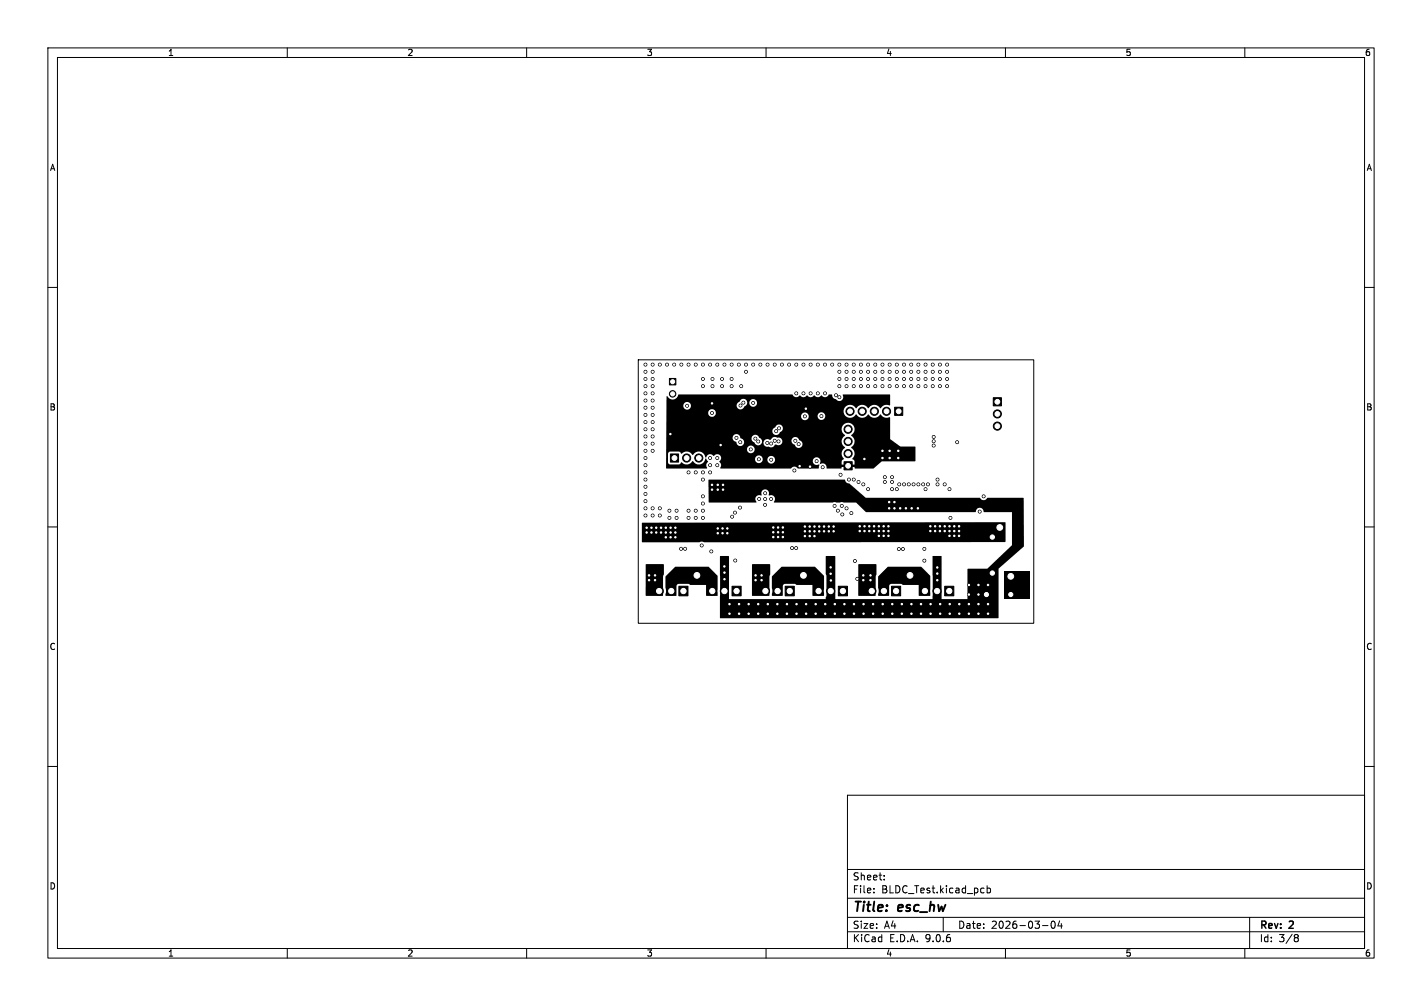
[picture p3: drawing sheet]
<svg xmlns="http://www.w3.org/2000/svg" width="297mm" height="210mm" viewBox="0 0 297 210" stroke-linecap="round" stroke-linejoin="round" font-family="sans-serif">
<defs><g id="words">
<g font-size="2.8">
<text x="178" y="190.9">Title:</text>
<text x="187.7" y="190.9">esc_hw</text>
</g>
<g font-size="2.1">
<text x="178" y="184">Sheet:</text>
<text x="178" y="186.7">File:</text>
<text x="184.1" y="186.7">BLDC_Test.kicad_pcb</text>
<text x="178" y="196.9">KiCad</text>
<text x="178" y="194.1">Size:</text>
<text x="184.7" y="194.1">A4</text>
<text x="185.7" y="196.9">E.D.A.</text>
<text x="193.3" y="196.9">9.0.6</text>
<text x="200" y="194.1">Date:</text>
<text x="207" y="194.1">2026-03-04</text>
<text x="263" y="194.3">Rev:</text>
<text x="263" y="196.9">Id:</text>
<text x="267.1" y="196.9">3/8</text>
<text x="269.4" y="194.3">2</text>
</g>
<g font-size="1.8">
<text x="35" y="11.9">1</text>
<text x="85" y="11.9">2</text>
<text x="135" y="11.9">3</text>
<text x="185" y="11.9">4</text>
<text x="235" y="11.9">5</text>
<text x="285" y="11.9">6</text>
<text x="10.3" y="35.9">A</text>
<text x="285.4" y="35.9">A</text>
<text x="10.3" y="85.9">B</text>
<text x="285.3" y="85.9">B</text>
<text x="10.3" y="135.9">C</text>
<text x="285.3" y="135.9">C</text>
<text x="10.3" y="185.9">D</text>
<text x="285.3" y="185.9">D</text>
<text x="35" y="199.9">1</text>
<text x="85" y="199.9">2</text>
<text x="135" y="199.9">3</text>
<text x="185" y="199.9">4</text>
<text x="235" y="199.9">5</text>
<text x="285" y="199.9">6</text>
</g>
</g></defs>
<g fill="none" stroke="#000" stroke-width=".21">
<path d="M10 10h277v190h-277zM12 12h273v186h-273zM60 10v2M110 10v2M160 10v2M210 10v2M260 10v2M10 60h2M133.3 75.1h82.6v55h-82.6zM285 60h2M10 110h2M285 110h2"/>
<path d="M10 160h2M177 166h108v32h-108zM285 160h2M60 198v2M110 198v2M160 198v2M177 194.5h108M177 191.5h108M177 187.5h108M177 181.5h108M182.5 186.3v.1M182.5 185.5v.1"/>
<path d="M184.7 183.6v.1M184.7 182.8v.1M197 191.5v3M205.4 185.4l.1 .1M205.5 186.3l-.1 .1M206.2 184.9v1.5M206.2 185.5l.4-.1 .3 .3-.2 .6h-.5M210 198v2M217.7 193.2h1.2M219.7 192.4l.2-.1a.8 .8 0 0 1 .5 .7 .8 .8 0 0 1-.5 .8 1 1 0 0 1-.2-1.4zM221.3 192.2l-.3 1.1h.9M221.7 192.8v1"/>
<path d="M260 198v2M261 191.5v6.5M270.6 195.1h.3l.3 .3-.3 .3M270.6 195.7h.3M270.9 195.7l.2 .2 .1 .4-.3 .3h-.3"/>
</g>
<path d="M139.2 82.8l.2-.1a1.29 1.29 0 0 0 1.3 .7 1.29 1.29 0 0 0 1.1-1.1l23.7 .1a.89 .89 0 0 0 1.6 .1 .93 .93 0 0 0 1.5 0 .93 .93 0 0 0 1.5 0 .93 .93 0 0 0 1.5 0 .91 .91 0 0 0 1.6-.2l.6 .1a1.95 1.95 0 0 0 1.6 1.3 .8 .8 0 0 0 .6-1.2l.1-.2h9.7l.1 .2-.1 2.1a1.57 1.57 0 0 0-1.9 .6 1.48 1.48 0 0 0-2.6 0 1.48 1.48 0 0 0-2.5 0 1.39 1.39 0 0 0-2.1-.4 1.39 1.39 0 0 0 0 2.2 1.39 1.39 0 0 0 2.1-.5 1.48 1.48 0 0 0 2.6 0 1.48 1.48 0 0 0 2.5 0l.1 .1a1.49 1.49 0 0 0 1.9 .5v4.6l2.1 1.5h3.2v3.1h-7l-1.8 1.5h-3.8l-.1-.3h-.9v-.5h.9l-.1-.9-.4-.3a1.49 1.49 0 0 0-.2-2.4 1.48 1.48 0 0 0 0-2.5 1.39 1.39 0 0 0 .4-2.1 1.39 1.39 0 0 0-2.2 0 1.39 1.39 0 0 0 .5 2.1 1.48 1.48 0 0 0 0 2.5 1.52 1.52 0 0 0-.3 2.4l-.4 .3v.9h.9v.5h-.9l-.1 .3-3.1-.1a.87 .87 0 0 0-.3-.9 .87 .87 0 0 0-1 0l-.1-.1a.82 .82 0 0 0-.5-1.2 .82 .82 0 0 0-.9 1 .82 .82 0 0 0 1.2 .4l.2 .2-.3 .7h-4.2a.92 .92 0 0 0-1.5 0l-14.8-.1 .2-.7-.4-.7 .4-.5h7.1v.2a.8 .8 0 0 0 .8 .7 .8 .8 0 0 0 .8-.8h1v.2a.8 .8 0 0 0 1.2 .6 .8 .8 0 0 0 0-1.4 .8 .8 0 0 0-1.2 .6l-1-.1a.8 .8 0 0 0-.8-.7 .8 .8 0 0 0-.8 .7h-7.1a.84 .84 0 0 0-.5-1 .84 .84 0 0 0-1.1 .4 .89 .89 0 0 0-.9-.4 .89 .89 0 0 0-.7 .7h-.1a1.41 1.41 0 0 0-1.1-1.2 1.41 1.41 0 0 0-1.5 .7 1.52 1.52 0 0 0-2.4-.3l-.5-.4h-2l-.3 .4v1.8l.4 .5h1.9l.5-.5a1.49 1.49 0 0 0 2.4-.3 1.45 1.45 0 0 0 1.5 .7 1.45 1.45 0 0 0 1.2-1.2l.5 .7a.94 .94 0 0 0-.2 1.4h-8.5l-.1-4.1h16.9a.8 .8 0 0 0 1.1 .9 .8 .8 0 0 0 .3-1.4 .8 .8 0 0 0-1.4 .4v.1h-16.9l.1-2.4h13.8a1.17 1.17 0 0 0 .8 1 .81 .81 0 0 0 .8 .8 .81 .81 0 0 0 .8-.8 .81 .81 0 0 0-.7-.8h2.3l.1 .4 .4 .4a.84 .84 0 0 0 .8 .7 .84 .84 0 0 0 .8-.6h.4v.1a.81 .81 0 0 0 1 .7 .93 .93 0 0 0 1.4-.4h.1a.83 .83 0 0 0 1 0 .83 .83 0 0 0 .4-.9h1.9l.2 .6 .4 .3a.85 .85 0 0 0 .9 .7 .85 .85 0 0 0 .8-.8 .85 .85 0 0 0-.7-.9 .8 .8 0 0 0-.8-.6 .8 .8 0 0 0-.8 .7h-1.9a1.06 1.06 0 0 0-1.2-.6 1.15 1.15 0 0 0-1.2 .5h-.2a.88 .88 0 0 0-1.3 .6h-.4v-.6l-.5-.4a.83 .83 0 0 0-.9-.6 .83 .83 0 0 0-.7 .7l-2.4-.1a.8 .8 0 0 0-.7-.8 .8 .8 0 0 0-.9 .7h-13.8v-1.4h22.1v.2a.87 .87 0 0 0 .8 .7 .87 .87 0 0 0 .9-.6 .82 .82 0 0 0 .2-1.4 .82 .82 0 0 0-1.3 .4l-.4 .3-.2 .4h-22.1v-3.8h8.7v.2a.8 .8 0 0 0 1.3 .5h18.1v.2a.8 .8 0 0 0 .9 .7 .8 .8 0 0 0 .7-.9h1.9v.1a.8 .8 0 0 0 1.2 .6 .8 .8 0 0 0 0-1.3 .8 .8 0 0 0-1.2 .6l-1.9-.1a.8 .8 0 0 0-.9-.6 .8 .8 0 0 0-.7 .7h-18a.8 .8 0 0 0-.2-1.3 .8 .8 0 0 0-1.2 .6h-8.7v-1.5h3.5v.2a.8 .8 0 0 0 .9 .7 .8 .8 0 0 0 .7-.9h9.6v.1a.87 .87 0 0 0 .8 .8 .87 .87 0 0 0 .9-.7l.4-.4 .1-.4h.4a.8 .8 0 0 0 1.1 .9 .8 .8 0 0 0 .3-1.4 .8 .8 0 0 0-1.4 .4v.1h-.4a.83 .83 0 0 0-.8-.7 .83 .83 0 0 0-.9 .6l-.4 .3-.1 .4-9.6-.1a.8 .8 0 0 0-.9-.6 .8 .8 0 0 0-.7 .7h-3.5zM134.9 117.8h3.8v2.1l-.2 .5 .1 3.1-.2 .9-3.5-.1zM139 120.3l2.1-2h6.9l1.9 1.9v4.1l-2.4 .1v-2.3h-3.3l-.5-.2h-2l-.4 .4v2l-2.3 .1zM157.1 117.8h3.8v2.1l-.2 .5 .1 3.1-.2 .9-3.5-.1zM161.2 120.3l2.1-2h6.9l1.9 1.9v4.1l-2.4 .1v-2.3h-3.3l-.4-.2h-2.1l-.4 .4v2l-2.2 .1zM148 100.2h28.5a.88 .88 0 0 0 .9 .7l3.4 3h23.8a.93 .93 0 0 0 1.7 0h7.4l.1 .1 .1 10-5.3 4.7-.1 10.4-58.1-.1v-12.8l.1-.1h1.6l.2 .1v8.9h20.2l.1-.8v-4l-.1-.5v-3.6l.1-.1h1.7l.2 .1v8.9h20.3v-8.9l.1-.1h1.6l.2 .1v8.9h5.4v-6.3l4.1-.1 5.2-4.9v-6.9h-5.9a.93 .93 0 0 0-.5-.8 .93 .93 0 0 0-1 .2l-.3 .6h-22.8l-2.1-2-17.2-.1a.9 .9 0 0 0 .1-1.1 .9 .9 0 0 0-1.1-.3 .86 .86 0 0 0-.8-1.2 .86 .86 0 0 0-.7 1.2 .9 .9 0 0 0-1.2 .3 .9 .9 0 0 0 .1 1.1l-9.9 .1zM179.3 117.8h3.8v2.1l-.2 .5 .1 3.1-.2 .9-3.5-.1zM183.4 120.3l2.1-2h6.9l1.9 1.9v4.1l-2.4 .1v-2.3h-3.3l-.4-.2h-2l-.5 .4v2l-2.2 .1zM209.8 119.2h5.3v5.8h-5.3zM134.1 109.2l75.8-.2 .1 .1v3.9l-.1 .2h-62.8l-.6-.1-.4 .1h-11.9l-.1-.1z" fill="#000"/>
<g fill="#000" stroke="#000" stroke-width=".21">
<path d="M139.8 79h1.4v1.4h-1.4zM140 94.8h1.7v1.7h-1.7zM176.3 96.4h1.7v1.7h-1.7zM186.9 85h1.7v1.7h-1.7zM207.5 83h1.7v1.7h-1.7zM141.8 122.4h1.9v2h-1.9zM152.9 122.4h1.9v2h-1.9zM164 122.4h1.9v2h-1.9zM175.1 122.4h1.9v2h-1.9zM186.2 122.4h1.9v2h-1.9zM197.3 122.4h1.9v2h-1.9z"/>
<circle cx="134.8" cy="77.6" r=".3"/>
<circle cx="134.8" cy="76.1" r=".3"/>
<circle cx="134.8" cy="79.1" r=".3"/>
<circle cx="136.3" cy="77.6" r=".3"/>
<circle cx="136.3" cy="79.1" r=".3"/>
<circle cx="136.3" cy="76.1" r=".3"/>
<circle cx="137.8" cy="76.1" r=".3"/>
<circle cx="139.3" cy="76.1" r=".3"/>
<circle cx="140.8" cy="76.1" r=".3"/>
<circle cx="142.3" cy="76.1" r=".3"/>
<circle cx="143.8" cy="76.1" r=".3"/>
<circle cx="145.3" cy="76.1" r=".3"/>
<circle cx="146.8" cy="76.1" r=".3"/>
<circle cx="146.8" cy="79.1" r=".3"/>
<circle cx="148.3" cy="76.1" r=".3"/>
<circle cx="148.8" cy="79.1" r=".3"/>
<circle cx="149.8" cy="76.1" r=".3"/>
<circle cx="150.8" cy="79.1" r=".3"/>
<circle cx="151.3" cy="76.1" r=".3"/>
<circle cx="152.8" cy="76.1" r=".3"/>
<circle cx="152.8" cy="79.1" r=".3"/>
<circle cx="154.3" cy="76.1" r=".3"/>
<circle cx="155.8" cy="77.6" r=".3"/>
<circle cx="155.8" cy="76.1" r=".3"/>
<circle cx="157.3" cy="76.1" r=".3"/>
<circle cx="158.8" cy="76.1" r=".3"/>
<circle cx="160.3" cy="76.1" r=".3"/>
<circle cx="161.8" cy="76.1" r=".3"/>
<circle cx="163.3" cy="76.1" r=".3"/>
<circle cx="164.8" cy="76.1" r=".3"/>
<circle cx="166.3" cy="76.1" r=".3"/>
<circle cx="167.8" cy="76.1" r=".3"/>
<circle cx="169.3" cy="76.1" r=".3"/>
<circle cx="170.8" cy="76.1" r=".3"/>
<circle cx="172.3" cy="76.1" r=".3"/>
<circle cx="173.8" cy="76.1" r=".3"/>
<circle cx="175.3" cy="77.6" r=".3"/>
<circle cx="175.3" cy="79.1" r=".3"/>
<circle cx="175.3" cy="76.1" r=".3"/>
<circle cx="176.8" cy="77.6" r=".3"/>
<circle cx="176.8" cy="76.1" r=".3"/>
<circle cx="176.8" cy="79.1" r=".3"/>
<circle cx="178.3" cy="77.6" r=".3"/>
<circle cx="178.3" cy="79.1" r=".3"/>
<circle cx="178.3" cy="76.1" r=".3"/>
<circle cx="179.8" cy="77.6" r=".3"/>
<circle cx="179.8" cy="76.1" r=".3"/>
<circle cx="179.8" cy="79.1" r=".3"/>
<circle cx="181.3" cy="77.6" r=".3"/>
<circle cx="181.3" cy="79.1" r=".3"/>
<circle cx="181.3" cy="76.1" r=".3"/>
<circle cx="182.8" cy="77.6" r=".3"/>
<circle cx="182.8" cy="76.1" r=".3"/>
<circle cx="182.8" cy="79.1" r=".3"/>
<circle cx="184.3" cy="77.6" r=".3"/>
<circle cx="184.3" cy="76.1" r=".3"/>
<circle cx="184.3" cy="79.1" r=".3"/>
<circle cx="185.8" cy="77.6" r=".3"/>
<circle cx="185.8" cy="76.1" r=".3"/>
<circle cx="185.8" cy="79.1" r=".3"/>
<circle cx="187.3" cy="77.6" r=".3"/>
<circle cx="187.3" cy="76.1" r=".3"/>
<circle cx="187.3" cy="79.1" r=".3"/>
<circle cx="188.8" cy="77.6" r=".3"/>
<circle cx="188.8" cy="76.1" r=".3"/>
<circle cx="188.8" cy="79.1" r=".3"/>
<circle cx="190.3" cy="77.6" r=".3"/>
<circle cx="190.3" cy="76.1" r=".3"/>
<circle cx="190.3" cy="79.1" r=".3"/>
<circle cx="191.8" cy="77.6" r=".3"/>
<circle cx="191.8" cy="76.1" r=".3"/>
<circle cx="191.8" cy="79.1" r=".3"/>
<circle cx="193.3" cy="77.6" r=".3"/>
<circle cx="193.3" cy="76.1" r=".3"/>
<circle cx="193.3" cy="79.1" r=".3"/>
<circle cx="194.8" cy="77.6" r=".3"/>
<circle cx="194.8" cy="76.1" r=".3"/>
<circle cx="194.8" cy="79.1" r=".3"/>
<circle cx="196.3" cy="77.6" r=".3"/>
<circle cx="196.3" cy="79.1" r=".3"/>
<circle cx="196.3" cy="76.1" r=".3"/>
<circle cx="197.8" cy="77.6" r=".3"/>
<circle cx="197.8" cy="76.1" r=".3"/>
<circle cx="197.8" cy="79.1" r=".3"/>
<circle cx="134.8" cy="83.6" r=".3"/>
<circle cx="134.8" cy="80.6" r=".3"/>
<circle cx="134.8" cy="86.6" r=".3"/>
<circle cx="134.8" cy="94.1" r=".3"/>
<circle cx="134.8" cy="91.1" r=".3"/>
<circle cx="134.8" cy="82.1" r=".3"/>
<circle cx="134.8" cy="97.1" r=".3"/>
<circle cx="134.8" cy="88.1" r=".3"/>
<circle cx="134.8" cy="85.1" r=".3"/>
<circle cx="134.8" cy="92.6" r=".3"/>
<circle cx="134.8" cy="98.6" r=".3"/>
<circle cx="134.8" cy="95.6" r=".3"/>
<circle cx="134.8" cy="89.6" r=".3"/>
<circle cx="136.3" cy="83.6" r=".3"/>
<circle cx="136.3" cy="80.6" r=".3"/>
<circle cx="136.3" cy="86.6" r=".3"/>
<circle cx="136.3" cy="94.1" r=".3"/>
<circle cx="136.3" cy="91.1" r=".3"/>
<circle cx="136.3" cy="88.1" r=".3"/>
<circle cx="136.3" cy="82.1" r=".3"/>
<circle cx="136.3" cy="85.1" r=".3"/>
<circle cx="136.3" cy="92.6" r=".3"/>
<circle cx="136.3" cy="89.6" r=".3"/>
<circle cx="140" cy="90.6" r=".3"/>
<circle cx="140.5" cy="82.2" r=".67"/>
<circle cx="143.4" cy="95.6" r=".85"/>
<circle cx="143.5" cy="84.7" r=".3"/>
<circle cx="143.8" cy="98.6" r=".3"/>
<circle cx="145.3" cy="98.6" r=".3"/>
<circle cx="146" cy="95.6" r=".85"/>
<circle cx="146.8" cy="80.6" r=".3"/>
<circle cx="146.8" cy="98.6" r=".3"/>
<circle cx="148.3" cy="97.1" r=".3"/>
<circle cx="148.3" cy="98.6" r=".3"/>
<circle cx="148.3" cy="95.6" r=".3"/>
<circle cx="148.7" cy="86.2" r=".3"/>
<circle cx="148.7" cy="84.2" r=".3"/>
<circle cx="148.8" cy="80.6" r=".3"/>
<circle cx="149.8" cy="97.1" r=".3"/>
<circle cx="149.8" cy="95.6" r=".3"/>
<circle cx="150.5" cy="92.9" r=".3"/>
<circle cx="150.8" cy="80.6" r=".3"/>
<circle cx="152.8" cy="80.6" r=".3"/>
<circle cx="153.8" cy="91.4" r=".3"/>
<circle cx="154.6" cy="92.3" r=".3"/>
<circle cx="154.7" cy="84.7" r=".3"/>
<circle cx="154.8" cy="80.6" r=".3"/>
<circle cx="155.3" cy="84.1" r=".3"/>
<circle cx="156.8" cy="93.8" r=".3"/>
<circle cx="157.3" cy="84.1" r=".3"/>
<circle cx="157.8" cy="91.6" r=".3"/>
<circle cx="158.4" cy="92.2" r=".3"/>
<circle cx="158.5" cy="95.9" r=".3"/>
<circle cx="160.3" cy="92.5" r=".3"/>
<circle cx="161.1" cy="92.6" r=".3"/>
<circle cx="161.1" cy="96" r=".3"/>
<circle cx="161.8" cy="92" r=".3"/>
<circle cx="162.1" cy="90" r=".3"/>
<circle cx="162.6" cy="92.1" r=".3"/>
<circle cx="162.7" cy="89.4" r=".3"/>
<circle cx="165.9" cy="98.2" r=".3"/>
<circle cx="166.1" cy="92" r=".3"/>
<circle cx="166.3" cy="82.1" r=".3"/>
<circle cx="166.8" cy="92.7" r=".3"/>
<circle cx="167" cy="97.3" r=".3"/>
<circle cx="167.8" cy="82.1" r=".3"/>
<circle cx="168.1" cy="86.9" r=".3"/>
<circle cx="168.3" cy="85.3" r=".3"/>
<circle cx="169.2" cy="97.4" r=".3"/>
<circle cx="169.3" cy="82.1" r=".3"/>
<circle cx="170.6" cy="96.3" r=".3"/>
<circle cx="170.8" cy="82.1" r=".3"/>
<circle cx="171.6" cy="86.9" r=".3"/>
<circle cx="171.8" cy="97.5" r=".3"/>
<circle cx="172.3" cy="82.1" r=".3"/>
<circle cx="174.6" cy="82.5" r=".3"/>
<circle cx="175.3" cy="80.6" r=".3"/>
<circle cx="175.3" cy="82.9" r=".3"/>
<circle cx="175.6" cy="99.1" r=".3"/>
<circle cx="176.8" cy="80.6" r=".3"/>
<circle cx="177.1" cy="94.7" r=".85"/>
<circle cx="177.1" cy="92.2" r=".85"/>
<circle cx="177.1" cy="89.6" r=".85"/>
<circle cx="177.5" cy="85.9" r=".85"/>
<circle cx="178.3" cy="80.6" r=".3"/>
<circle cx="179.8" cy="80.6" r=".3"/>
<circle cx="180.1" cy="85.9" r=".85"/>
<circle cx="180.5" cy="95.8" r=".3"/>
<circle cx="181.3" cy="80.6" r=".3"/>
<circle cx="182.6" cy="85.9" r=".85"/>
<circle cx="182.8" cy="80.6" r=".3"/>
<circle cx="184.3" cy="80.6" r=".3"/>
<circle cx="184.3" cy="94.1" r=".3"/>
<circle cx="184.3" cy="95.6" r=".3"/>
<circle cx="184.8" cy="99.6" r=".3"/>
<circle cx="185.2" cy="85.9" r=".85"/>
<circle cx="185.8" cy="80.6" r=".3"/>
<circle cx="185.8" cy="94.1" r=".3"/>
<circle cx="185.8" cy="95.6" r=".3"/>
<circle cx="186.3" cy="99.6" r=".3"/>
<circle cx="187.3" cy="80.6" r=".3"/>
<circle cx="187.6" cy="94.1" r=".3"/>
<circle cx="187.6" cy="95.6" r=".3"/>
<circle cx="188.8" cy="80.6" r=".3"/>
<circle cx="190.3" cy="80.6" r=".3"/>
<circle cx="191.8" cy="80.6" r=".3"/>
<circle cx="193.3" cy="80.6" r=".3"/>
<circle cx="194.8" cy="80.6" r=".3"/>
<circle cx="195" cy="93" r=".3"/>
<circle cx="195" cy="91.2" r=".3"/>
<circle cx="195" cy="92.1" r=".3"/>
<circle cx="196.3" cy="80.6" r=".3"/>
<circle cx="197.8" cy="80.6" r=".3"/>
<circle cx="199.9" cy="92.3" r=".3"/>
<circle cx="208.3" cy="86.4" r=".85"/>
<circle cx="208.3" cy="89" r=".85"/>
<circle cx="134.8" cy="106.1" r=".3"/>
<circle cx="134.8" cy="103.1" r=".3"/>
<circle cx="134.8" cy="100.1" r=".3"/>
<circle cx="134.8" cy="107.6" r=".3"/>
<circle cx="134.8" cy="101.6" r=".3"/>
<circle cx="134.8" cy="104.6" r=".3"/>
<circle cx="135.1" cy="110.2" r=".25"/>
<circle cx="135.1" cy="111.2" r=".25"/>
<circle cx="136.1" cy="110.2" r=".25"/>
<circle cx="136.1" cy="111.2" r=".25"/>
<circle cx="136.3" cy="106.1" r=".3"/>
<circle cx="136.3" cy="107.6" r=".3"/>
<circle cx="137.1" cy="110.2" r=".25"/>
<circle cx="137.1" cy="111.2" r=".25"/>
<circle cx="137.8" cy="106.1" r=".3"/>
<circle cx="137.8" cy="107.6" r=".3"/>
<circle cx="138.1" cy="110.2" r=".25"/>
<circle cx="138.1" cy="111.2" r=".25"/>
<circle cx="139.1" cy="110.2" r=".25"/>
<circle cx="139.1" cy="111.2" r=".25"/>
<circle cx="139.1" cy="112.2" r=".25"/>
<circle cx="139.8" cy="108.1" r=".3"/>
<circle cx="139.8" cy="106.6" r=".3"/>
<circle cx="140.1" cy="110.2" r=".25"/>
<circle cx="140.1" cy="111.2" r=".25"/>
<circle cx="140.1" cy="112.2" r=".25"/>
<circle cx="141.1" cy="110.2" r=".25"/>
<circle cx="141.1" cy="111.2" r=".25"/>
<circle cx="141.1" cy="112.2" r=".25"/>
<circle cx="141.3" cy="108.1" r=".3"/>
<circle cx="141.3" cy="106.6" r=".3"/>
<circle cx="142.2" cy="114.6" r=".3"/>
<circle cx="143.1" cy="114.6" r=".3"/>
<circle cx="143.8" cy="108.1" r=".3"/>
<circle cx="143.8" cy="106.6" r=".3"/>
<circle cx="145.3" cy="108.1" r=".3"/>
<circle cx="145.3" cy="106.6" r=".3"/>
<circle cx="146.6" cy="113.9" r=".3"/>
<circle cx="146.8" cy="108.1" r=".3"/>
<circle cx="146.8" cy="100.1" r=".3"/>
<circle cx="146.8" cy="105.1" r=".3"/>
<circle cx="146.8" cy="106.6" r=".3"/>
<circle cx="146.8" cy="103.6" r=".3"/>
<circle cx="148.6" cy="115.1" r=".3"/>
<circle cx="148.7" cy="102.2" r=".3"/>
<circle cx="148.7" cy="101.2" r=".3"/>
<circle cx="149.9" cy="111.3" r=".25"/>
<circle cx="149.9" cy="110.3" r=".25"/>
<circle cx="149.9" cy="102.2" r=".3"/>
<circle cx="149.9" cy="101.2" r=".3"/>
<circle cx="150.9" cy="110.3" r=".25"/>
<circle cx="150.9" cy="111.3" r=".25"/>
<circle cx="151" cy="102.2" r=".3"/>
<circle cx="151" cy="101.2" r=".3"/>
<circle cx="151.3" cy="118.2" r=".3"/>
<circle cx="151.3" cy="119.5" r=".3"/>
<circle cx="151.9" cy="110.3" r=".25"/>
<circle cx="151.9" cy="111.3" r=".25"/>
<circle cx="152.9" cy="107.9" r=".3"/>
<circle cx="153.5" cy="107" r=".3"/>
<circle cx="153.6" cy="117" r=".3"/>
<circle cx="154.6" cy="106" r=".3"/>
<circle cx="158.6" cy="104.2" r=".3"/>
<circle cx="159.8" cy="105.4" r=".3"/>
<circle cx="159.8" cy="104.2" r=".3"/>
<circle cx="159.8" cy="103" r=".3"/>
<circle cx="161.1" cy="104.2" r=".3"/>
<circle cx="161.5" cy="110.1" r=".25"/>
<circle cx="161.5" cy="111.1" r=".25"/>
<circle cx="161.5" cy="112.1" r=".25"/>
<circle cx="162.5" cy="110.1" r=".25"/>
<circle cx="162.5" cy="111.1" r=".25"/>
<circle cx="162.5" cy="112.1" r=".25"/>
<circle cx="163.5" cy="110.1" r=".25"/>
<circle cx="163.5" cy="112.1" r=".25"/>
<circle cx="163.5" cy="111.1" r=".25"/>
<circle cx="165.4" cy="114.4" r=".3"/>
<circle cx="166.3" cy="114.4" r=".3"/>
<circle cx="168.1" cy="109.9" r=".25"/>
<circle cx="168.1" cy="110.9" r=".25"/>
<circle cx="168.1" cy="111.9" r=".25"/>
<circle cx="169.1" cy="110.9" r=".25"/>
<circle cx="169.1" cy="109.9" r=".25"/>
<circle cx="169.1" cy="111.9" r=".25"/>
<circle cx="170.1" cy="109.9" r=".25"/>
<circle cx="170.1" cy="110.9" r=".25"/>
<circle cx="170.1" cy="111.9" r=".25"/>
<circle cx="171.1" cy="110.9" r=".25"/>
<circle cx="171.1" cy="109.9" r=".25"/>
<circle cx="172.1" cy="110.9" r=".25"/>
<circle cx="172.1" cy="109.9" r=".25"/>
<circle cx="173.1" cy="109.9" r=".25"/>
<circle cx="173.1" cy="110.9" r=".25"/>
<circle cx="173.5" cy="118.4" r=".3"/>
<circle cx="173.5" cy="119.8" r=".3"/>
<circle cx="174.1" cy="109.9" r=".25"/>
<circle cx="174.1" cy="110.9" r=".25"/>
<circle cx="174.3" cy="105.6" r=".3"/>
<circle cx="175" cy="106.6" r=".3"/>
<circle cx="175.8" cy="105.6" r=".3"/>
<circle cx="175.9" cy="107.4" r=".3"/>
<circle cx="176.8" cy="106.1" r=".3"/>
<circle cx="177.3" cy="100.1" r=".3"/>
<circle cx="177.8" cy="107.1" r=".3"/>
<circle cx="178.3" cy="100.1" r=".3"/>
<circle cx="178.6" cy="117.1" r=".3"/>
<circle cx="179.3" cy="100.6" r=".3"/>
<circle cx="179.6" cy="109.9" r=".25"/>
<circle cx="179.6" cy="110.9" r=".25"/>
<circle cx="180.3" cy="101.1" r=".3"/>
<circle cx="180.6" cy="109.9" r=".25"/>
<circle cx="180.6" cy="110.9" r=".25"/>
<circle cx="181.3" cy="102.1" r=".3"/>
<circle cx="181.6" cy="109.9" r=".25"/>
<circle cx="181.6" cy="110.9" r=".25"/>
<circle cx="182.6" cy="109.9" r=".25"/>
<circle cx="182.6" cy="110.9" r=".25"/>
<circle cx="183.6" cy="111.9" r=".25"/>
<circle cx="183.6" cy="109.9" r=".25"/>
<circle cx="183.6" cy="110.9" r=".25"/>
<circle cx="184.6" cy="111.9" r=".25"/>
<circle cx="184.6" cy="109.9" r=".25"/>
<circle cx="184.6" cy="110.9" r=".25"/>
<circle cx="184.8" cy="100.6" r=".3"/>
<circle cx="185.6" cy="111.9" r=".25"/>
<circle cx="185.6" cy="109.9" r=".25"/>
<circle cx="185.6" cy="110.9" r=".25"/>
<circle cx="185.7" cy="106.1" r=".3"/>
<circle cx="185.7" cy="104.8" r=".3"/>
<circle cx="186.3" cy="102.1" r=".3"/>
<circle cx="186.3" cy="100.6" r=".3"/>
<circle cx="186.8" cy="106.1" r=".3"/>
<circle cx="186.8" cy="104.8" r=".3"/>
<circle cx="187.3" cy="102.1" r=".3"/>
<circle cx="187.7" cy="114.6" r=".3"/>
<circle cx="187.8" cy="101.1" r=".3"/>
<circle cx="188" cy="106.1" r=".3"/>
<circle cx="188.6" cy="114.6" r=".3"/>
<circle cx="188.8" cy="101.1" r=".3"/>
<circle cx="189.2" cy="106.1" r=".3"/>
<circle cx="189.8" cy="101.1" r=".3"/>
<circle cx="190.4" cy="106.1" r=".3"/>
<circle cx="190.8" cy="101.1" r=".3"/>
<circle cx="191.7" cy="106.1" r=".3"/>
<circle cx="191.8" cy="101.1" r=".3"/>
<circle cx="192.8" cy="101.1" r=".3"/>
<circle cx="193.1" cy="114.6" r=".3"/>
<circle cx="193.1" cy="117" r=".3"/>
<circle cx="193.3" cy="102.1" r=".3"/>
<circle cx="193.8" cy="101.1" r=".3"/>
<circle cx="194.3" cy="109.9" r=".25"/>
<circle cx="194.3" cy="110.9" r=".25"/>
<circle cx="195.3" cy="109.9" r=".25"/>
<circle cx="195.3" cy="110.9" r=".25"/>
<circle cx="195.8" cy="119.7" r=".3"/>
<circle cx="195.8" cy="118.5" r=".3"/>
<circle cx="195.8" cy="101.1" r=".3"/>
<circle cx="195.8" cy="100.1" r=".3"/>
<circle cx="196.3" cy="109.9" r=".25"/>
<circle cx="196.3" cy="110.9" r=".25"/>
<circle cx="197.3" cy="109.9" r=".25"/>
<circle cx="197.3" cy="110.9" r=".25"/>
<circle cx="197.3" cy="101.1" r=".3"/>
<circle cx="198.3" cy="111.9" r=".25"/>
<circle cx="198.3" cy="109.9" r=".25"/>
<circle cx="198.3" cy="110.9" r=".25"/>
<circle cx="198.3" cy="102.1" r=".3"/>
<circle cx="198.5" cy="108.1" r=".3"/>
<circle cx="199.3" cy="111.9" r=".25"/>
<circle cx="199.3" cy="109.9" r=".25"/>
<circle cx="199.3" cy="110.9" r=".25"/>
<circle cx="200.3" cy="111.9" r=".25"/>
<circle cx="200.3" cy="109.9" r=".25"/>
<circle cx="200.3" cy="110.9" r=".25"/>
<circle cx="204.6" cy="106.8" r=".3"/>
<circle cx="205.4" cy="103.6" r=".3"/>
<circle cx="207.3" cy="112.1" r=".8"/>
<circle cx="207.3" cy="119.6" r=".8"/>
<circle cx="208.8" cy="110.1" r=".75"/>
<circle cx="135.6" cy="121.1" r=".3"/>
<circle cx="135.6" cy="120.1" r=".3"/>
<circle cx="136.8" cy="121.1" r=".3"/>
<circle cx="136.8" cy="120.1" r=".3"/>
<circle cx="145.6" cy="120.1" r=".75"/>
<circle cx="151.3" cy="120.9" r=".3"/>
<circle cx="152.4" cy="126.1" r=".25"/>
<circle cx="152.4" cy="128.1" r=".25"/>
<circle cx="154.4" cy="126.1" r=".25"/>
<circle cx="154.4" cy="128.1" r=".25"/>
<circle cx="156.4" cy="126.1" r=".25"/>
<circle cx="156.4" cy="128.1" r=".25"/>
<circle cx="157.8" cy="121.1" r=".3"/>
<circle cx="157.8" cy="120.1" r=".3"/>
<circle cx="158.4" cy="126.1" r=".25"/>
<circle cx="158.4" cy="128.1" r=".25"/>
<circle cx="159.1" cy="121.1" r=".3"/>
<circle cx="159.1" cy="120.1" r=".3"/>
<circle cx="160.4" cy="126.1" r=".25"/>
<circle cx="160.4" cy="128.1" r=".25"/>
<circle cx="162.4" cy="126.1" r=".25"/>
<circle cx="162.4" cy="128.1" r=".25"/>
<circle cx="164.4" cy="126.1" r=".25"/>
<circle cx="164.4" cy="128.1" r=".25"/>
<circle cx="166.4" cy="126.1" r=".25"/>
<circle cx="166.4" cy="128.1" r=".25"/>
<circle cx="167.8" cy="120.1" r=".75"/>
<circle cx="168.4" cy="126.1" r=".25"/>
<circle cx="168.4" cy="128.1" r=".25"/>
<circle cx="170.4" cy="126.1" r=".25"/>
<circle cx="170.4" cy="128.1" r=".25"/>
<circle cx="172.4" cy="126.1" r=".25"/>
<circle cx="172.4" cy="128.1" r=".25"/>
<circle cx="173.5" cy="121.2" r=".3"/>
<circle cx="174.4" cy="126.1" r=".25"/>
<circle cx="174.4" cy="128.1" r=".25"/>
<circle cx="176.4" cy="126.1" r=".25"/>
<circle cx="176.4" cy="128.1" r=".25"/>
<circle cx="178.4" cy="126.1" r=".25"/>
<circle cx="178.4" cy="128.1" r=".25"/>
<circle cx="179.1" cy="120.8" r=".3"/>
<circle cx="180.3" cy="121.1" r=".3"/>
<circle cx="180.3" cy="120.1" r=".3"/>
<circle cx="180.4" cy="126.1" r=".25"/>
<circle cx="180.4" cy="128.1" r=".25"/>
<circle cx="181.8" cy="121.1" r=".3"/>
<circle cx="181.8" cy="120.1" r=".3"/>
<circle cx="182.4" cy="126.1" r=".25"/>
<circle cx="182.4" cy="128.1" r=".25"/>
<circle cx="184.4" cy="126.1" r=".25"/>
<circle cx="184.4" cy="128.1" r=".25"/>
<circle cx="186.4" cy="126.1" r=".25"/>
<circle cx="186.4" cy="128.1" r=".25"/>
<circle cx="188.4" cy="126.1" r=".25"/>
<circle cx="188.4" cy="128.1" r=".25"/>
<circle cx="190.1" cy="120.1" r=".75"/>
<circle cx="190.4" cy="126.1" r=".25"/>
<circle cx="190.4" cy="128.1" r=".25"/>
<circle cx="192.4" cy="126.1" r=".25"/>
<circle cx="192.4" cy="128.1" r=".25"/>
<circle cx="194.4" cy="126.1" r=".25"/>
<circle cx="194.4" cy="128.1" r=".25"/>
<circle cx="195.8" cy="121.1" r=".3"/>
<circle cx="196.4" cy="126.1" r=".25"/>
<circle cx="196.4" cy="128.1" r=".25"/>
<circle cx="198.4" cy="126.1" r=".25"/>
<circle cx="198.4" cy="128.1" r=".25"/>
<circle cx="200.4" cy="126.1" r=".25"/>
<circle cx="200.4" cy="128.1" r=".25"/>
<circle cx="202.4" cy="122.1" r=".25"/>
<circle cx="202.4" cy="126.1" r=".25"/>
<circle cx="202.4" cy="128.1" r=".25"/>
<circle cx="202.4" cy="124.1" r=".25"/>
<circle cx="204.4" cy="122.1" r=".25"/>
<circle cx="204.4" cy="126.1" r=".25"/>
<circle cx="204.4" cy="128.1" r=".25"/>
<circle cx="204.4" cy="124.1" r=".25"/>
<circle cx="206" cy="124.1" r=".76"/>
<circle cx="206.4" cy="126.1" r=".25"/>
<circle cx="206.4" cy="122.1" r=".25"/>
<circle cx="206.4" cy="128.1" r=".25"/>
<circle cx="211.1" cy="120.3" r=".75"/>
<circle cx="211.1" cy="124.1" r=".76"/>
</g>
<path d="M137.7 123.3v.1M140.2 123.3v.1M148.8 123.3v.1M151.3 123.3v.1M159.9 123.3v.1M162.4 123.3v.1M171 123.3v.1M173.5 123.3v.1M182.1 123.3v.1M184.6 123.3v.1M193.2 123.3v.1M195.7 123.3v.1" fill="none" stroke="#000" stroke-width="1.9"/>
<g fill="#fff" stroke="#fff" stroke-width=".21">
<circle cx="168.3" cy="85.3" r=".15"/>
<circle cx="140" cy="90.6" r=".15"/>
<circle cx="148.7" cy="84.2" r=".15"/>
<circle cx="185.8" cy="95.6" r=".15"/>
<circle cx="187.6" cy="95.6" r=".15"/>
<circle cx="167" cy="97.3" r=".15"/>
<circle cx="187.6" cy="94.1" r=".15"/>
<circle cx="180.5" cy="95.8" r=".15"/>
<circle cx="184.3" cy="95.6" r=".15"/>
<circle cx="169.2" cy="97.4" r=".15"/>
<circle cx="185.8" cy="94.1" r=".15"/>
<circle cx="150.5" cy="92.9" r=".15"/>
<circle cx="184.3" cy="94.1" r=".15"/>
<circle cx="185.6" cy="110.9" r=".15"/>
<circle cx="136.3" cy="76.1" r=".15"/>
<circle cx="146.8" cy="105.1" r=".15"/>
<circle cx="134.8" cy="82.1" r=".15"/>
<circle cx="183.6" cy="109.9" r=".15"/>
<circle cx="152.8" cy="79.1" r=".15"/>
<circle cx="134.8" cy="100.1" r=".15"/>
<circle cx="198.3" cy="102.1" r=".15"/>
<circle cx="185.6" cy="109.9" r=".15"/>
<circle cx="136.3" cy="82.1" r=".15"/>
<circle cx="137.8" cy="106.1" r=".15"/>
<circle cx="175.8" cy="105.6" r=".15"/>
<circle cx="205.4" cy="103.6" r=".15"/>
<circle cx="179.8" cy="77.6" r=".15"/>
<circle cx="199.3" cy="110.9" r=".15"/>
<circle cx="134.8" cy="79.1" r=".15"/>
<circle cx="197.3" cy="110.9" r=".15"/>
<circle cx="194.8" cy="76.1" r=".15"/>
<circle cx="136.3" cy="88.1" r=".15"/>
<circle cx="136.3" cy="106.1" r=".15"/>
<circle cx="179.3" cy="100.6" r=".15"/>
<circle cx="190.3" cy="77.6" r=".15"/>
<circle cx="191.8" cy="76.1" r=".15"/>
<circle cx="146.8" cy="80.6" r=".15"/>
<circle cx="172.1" cy="109.9" r=".15"/>
<circle cx="176.8" cy="80.6" r=".15"/>
<circle cx="134.8" cy="101.6" r=".15"/>
<circle cx="150.9" cy="110.3" r=".15"/>
<circle cx="172.1" cy="110.9" r=".15"/>
<circle cx="155.8" cy="76.1" r=".15"/>
<circle cx="184.8" cy="99.6" r=".15"/>
<circle cx="185.8" cy="76.1" r=".15"/>
<circle cx="184.8" cy="100.6" r=".15"/>
<circle cx="141.3" cy="108.1" r=".15"/>
<circle cx="161.8" cy="76.1" r=".15"/>
<circle cx="139.3" cy="76.1" r=".15"/>
<circle cx="136.3" cy="79.1" r=".15"/>
<circle cx="185.8" cy="79.1" r=".15"/>
<circle cx="163.3" cy="76.1" r=".15"/>
<circle cx="174.1" cy="109.9" r=".15"/>
<circle cx="195.8" cy="100.1" r=".15"/>
<circle cx="173.1" cy="109.9" r=".15"/>
<circle cx="136.3" cy="85.1" r=".15"/>
<circle cx="150.8" cy="79.1" r=".15"/>
<circle cx="179.6" cy="110.9" r=".15"/>
<circle cx="134.8" cy="103.1" r=".15"/>
<circle cx="197.3" cy="101.1" r=".15"/>
<circle cx="163.5" cy="111.1" r=".15"/>
<circle cx="188.8" cy="76.1" r=".15"/>
<circle cx="177.3" cy="100.1" r=".15"/>
<circle cx="145.3" cy="108.1" r=".15"/>
<circle cx="186.3" cy="99.6" r=".15"/>
<circle cx="155.8" cy="77.6" r=".15"/>
<circle cx="166.3" cy="76.1" r=".15"/>
<circle cx="176.8" cy="76.1" r=".15"/>
<circle cx="178.3" cy="76.1" r=".15"/>
<circle cx="168.1" cy="111.9" r=".15"/>
<circle cx="180.6" cy="110.9" r=".15"/>
<circle cx="184.3" cy="80.6" r=".15"/>
<circle cx="181.6" cy="110.9" r=".15"/>
<circle cx="158.6" cy="104.2" r=".15"/>
<circle cx="197.8" cy="79.1" r=".15"/>
<circle cx="146.8" cy="79.1" r=".15"/>
<circle cx="163.5" cy="112.1" r=".15"/>
<circle cx="171.1" cy="110.9" r=".15"/>
<circle cx="136.1" cy="111.2" r=".15"/>
<circle cx="184.3" cy="79.1" r=".15"/>
<circle cx="196.3" cy="109.9" r=".15"/>
<circle cx="194.8" cy="79.1" r=".15"/>
<circle cx="145.3" cy="76.1" r=".15"/>
<circle cx="197.8" cy="77.6" r=".15"/>
<circle cx="137.1" cy="110.2" r=".15"/>
<circle cx="160.3" cy="76.1" r=".15"/>
<circle cx="170.1" cy="110.9" r=".15"/>
<circle cx="154.8" cy="80.6" r=".15"/>
<circle cx="189.8" cy="101.1" r=".15"/>
<circle cx="195" cy="91.2" r=".15"/>
<circle cx="171.1" cy="109.9" r=".15"/>
<circle cx="194.3" cy="109.9" r=".15"/>
<circle cx="146.8" cy="106.6" r=".15"/>
<circle cx="134.8" cy="104.6" r=".15"/>
<circle cx="175.3" cy="77.6" r=".15"/>
<circle cx="158.8" cy="76.1" r=".15"/>
<circle cx="166.3" cy="82.1" r=".15"/>
<circle cx="182.8" cy="76.1" r=".15"/>
<circle cx="134.8" cy="83.6" r=".15"/>
<circle cx="193.3" cy="102.1" r=".15"/>
<circle cx="173.8" cy="76.1" r=".15"/>
<circle cx="151.9" cy="110.3" r=".15"/>
<circle cx="168.1" cy="86.9" r=".15"/>
<circle cx="178.3" cy="80.6" r=".15"/>
<circle cx="161.5" cy="110.1" r=".15"/>
<circle cx="140.1" cy="112.2" r=".15"/>
<circle cx="134.8" cy="94.1" r=".15"/>
<circle cx="196.3" cy="77.6" r=".15"/>
<circle cx="141.1" cy="111.2" r=".15"/>
<circle cx="134.8" cy="107.6" r=".15"/>
<circle cx="134.8" cy="95.6" r=".15"/>
<circle cx="169.3" cy="76.1" r=".15"/>
<circle cx="175.3" cy="80.6" r=".15"/>
<circle cx="134.8" cy="106.1" r=".15"/>
<circle cx="172.3" cy="76.1" r=".15"/>
<circle cx="136.3" cy="80.6" r=".15"/>
<circle cx="162.5" cy="111.1" r=".15"/>
<circle cx="172.3" cy="82.1" r=".15"/>
<circle cx="188.8" cy="79.1" r=".15"/>
<circle cx="195.3" cy="110.9" r=".15"/>
<circle cx="178.3" cy="100.1" r=".15"/>
<circle cx="139.1" cy="110.2" r=".15"/>
<circle cx="137.1" cy="111.2" r=".15"/>
<circle cx="140.1" cy="111.2" r=".15"/>
<circle cx="198.3" cy="111.9" r=".15"/>
<circle cx="146.8" cy="98.6" r=".15"/>
<circle cx="187.3" cy="77.6" r=".15"/>
<circle cx="183.6" cy="111.9" r=".15"/>
<circle cx="134.8" cy="77.6" r=".15"/>
<circle cx="139.8" cy="106.6" r=".15"/>
<circle cx="192.8" cy="101.1" r=".15"/>
<circle cx="134.8" cy="85.1" r=".15"/>
<circle cx="165.9" cy="98.2" r=".15"/>
<circle cx="148.8" cy="79.1" r=".15"/>
<circle cx="170.8" cy="76.1" r=".15"/>
<circle cx="173.1" cy="110.9" r=".15"/>
<circle cx="137.8" cy="76.1" r=".15"/>
<circle cx="198.3" cy="109.9" r=".15"/>
<circle cx="187.3" cy="79.1" r=".15"/>
<circle cx="180.6" cy="109.9" r=".15"/>
<circle cx="146.8" cy="100.1" r=".15"/>
<circle cx="185.8" cy="77.6" r=".15"/>
<circle cx="168.1" cy="110.9" r=".15"/>
<circle cx="175.3" cy="76.1" r=".15"/>
<circle cx="148.3" cy="97.1" r=".15"/>
<circle cx="161.1" cy="104.2" r=".15"/>
<circle cx="175.3" cy="79.1" r=".15"/>
<circle cx="152.8" cy="76.1" r=".15"/>
<circle cx="167.8" cy="76.1" r=".15"/>
<circle cx="154.6" cy="92.3" r=".15"/>
<circle cx="188.8" cy="77.6" r=".15"/>
<circle cx="187.8" cy="101.1" r=".15"/>
<circle cx="169.1" cy="109.9" r=".15"/>
<circle cx="181.3" cy="77.6" r=".15"/>
<circle cx="141.1" cy="112.2" r=".15"/>
<circle cx="134.8" cy="86.6" r=".15"/>
<circle cx="152.8" cy="80.6" r=".15"/>
<circle cx="169.3" cy="82.1" r=".15"/>
<circle cx="136.3" cy="77.6" r=".15"/>
<circle cx="174.1" cy="110.9" r=".15"/>
<circle cx="162.5" cy="112.1" r=".15"/>
<circle cx="146.8" cy="103.6" r=".15"/>
<circle cx="136.3" cy="92.6" r=".15"/>
<circle cx="193.3" cy="79.1" r=".15"/>
<circle cx="183.6" cy="110.9" r=".15"/>
<circle cx="134.8" cy="76.1" r=".15"/>
<circle cx="178.3" cy="77.6" r=".15"/>
<circle cx="182.8" cy="77.6" r=".15"/>
<circle cx="149.8" cy="95.6" r=".15"/>
<circle cx="136.3" cy="91.1" r=".15"/>
<circle cx="145.3" cy="98.6" r=".15"/>
<circle cx="154.3" cy="76.1" r=".15"/>
<circle cx="143.8" cy="76.1" r=".15"/>
<circle cx="181.6" cy="109.9" r=".15"/>
<circle cx="151.3" cy="76.1" r=".15"/>
<circle cx="136.3" cy="94.1" r=".15"/>
<circle cx="143.8" cy="98.6" r=".15"/>
<circle cx="196.3" cy="76.1" r=".15"/>
<circle cx="176.8" cy="79.1" r=".15"/>
<circle cx="193.3" cy="77.6" r=".15"/>
<circle cx="198.3" cy="110.9" r=".15"/>
<circle cx="169.1" cy="110.9" r=".15"/>
<circle cx="194.3" cy="110.9" r=".15"/>
<circle cx="170.1" cy="109.9" r=".15"/>
<circle cx="139.8" cy="108.1" r=".15"/>
<circle cx="164.8" cy="76.1" r=".15"/>
<circle cx="163.5" cy="110.1" r=".15"/>
<circle cx="196.3" cy="79.1" r=".15"/>
<circle cx="149.8" cy="76.1" r=".15"/>
<circle cx="135.1" cy="110.2" r=".15"/>
<circle cx="134.8" cy="92.6" r=".15"/>
<circle cx="184.3" cy="76.1" r=".15"/>
<circle cx="136.3" cy="83.6" r=".15"/>
<circle cx="187.3" cy="102.1" r=".15"/>
<circle cx="194.8" cy="77.6" r=".15"/>
<circle cx="182.8" cy="80.6" r=".15"/>
<circle cx="193.3" cy="76.1" r=".15"/>
<circle cx="134.8" cy="98.6" r=".15"/>
<circle cx="182.6" cy="109.9" r=".15"/>
<circle cx="143.5" cy="84.7" r=".15"/>
<circle cx="150.8" cy="80.6" r=".15"/>
<circle cx="191.8" cy="77.6" r=".15"/>
<circle cx="195.8" cy="101.1" r=".15"/>
<circle cx="136.3" cy="89.6" r=".15"/>
<circle cx="148.3" cy="98.6" r=".15"/>
<circle cx="193.8" cy="101.1" r=".15"/>
<circle cx="184.6" cy="109.9" r=".15"/>
<circle cx="168.1" cy="109.9" r=".15"/>
<circle cx="188.8" cy="101.1" r=".15"/>
<circle cx="179.8" cy="76.1" r=".15"/>
<circle cx="137.8" cy="107.6" r=".15"/>
<circle cx="169.1" cy="111.9" r=".15"/>
<circle cx="188.8" cy="80.6" r=".15"/>
<circle cx="195.3" cy="109.9" r=".15"/>
<circle cx="198.5" cy="108.1" r=".15"/>
<circle cx="146.8" cy="76.1" r=".15"/>
<circle cx="134.8" cy="89.6" r=".15"/>
<circle cx="181.3" cy="76.1" r=".15"/>
<circle cx="162.5" cy="110.1" r=".15"/>
<circle cx="181.3" cy="79.1" r=".15"/>
<circle cx="182.8" cy="79.1" r=".15"/>
<circle cx="200.3" cy="111.9" r=".15"/>
<circle cx="195" cy="92.1" r=".15"/>
<circle cx="187.3" cy="80.6" r=".15"/>
<circle cx="196.3" cy="110.9" r=".15"/>
<circle cx="185.8" cy="80.6" r=".15"/>
<circle cx="136.3" cy="107.6" r=".15"/>
<circle cx="200.3" cy="109.9" r=".15"/>
<circle cx="149.8" cy="97.1" r=".15"/>
<circle cx="161.5" cy="111.1" r=".15"/>
<circle cx="157.3" cy="76.1" r=".15"/>
<circle cx="180.3" cy="101.1" r=".15"/>
<circle cx="174.3" cy="105.6" r=".15"/>
<circle cx="184.6" cy="110.9" r=".15"/>
<circle cx="142.3" cy="76.1" r=".15"/>
<circle cx="145.3" cy="106.6" r=".15"/>
<circle cx="167.8" cy="82.1" r=".15"/>
<circle cx="181.3" cy="80.6" r=".15"/>
<circle cx="194.8" cy="80.6" r=".15"/>
<circle cx="191.8" cy="80.6" r=".15"/>
<circle cx="136.1" cy="110.2" r=".15"/>
<circle cx="135.1" cy="111.2" r=".15"/>
<circle cx="138.1" cy="110.2" r=".15"/>
<circle cx="184.3" cy="77.6" r=".15"/>
<circle cx="140.8" cy="76.1" r=".15"/>
<circle cx="139.1" cy="112.2" r=".15"/>
<circle cx="146.8" cy="108.1" r=".15"/>
<circle cx="197.8" cy="80.6" r=".15"/>
<circle cx="187.3" cy="76.1" r=".15"/>
<circle cx="199.3" cy="109.9" r=".15"/>
<circle cx="179.8" cy="79.1" r=".15"/>
<circle cx="141.1" cy="110.2" r=".15"/>
<circle cx="177.8" cy="107.1" r=".15"/>
<circle cx="200.3" cy="110.9" r=".15"/>
<circle cx="159.8" cy="105.4" r=".15"/>
<circle cx="143.8" cy="106.6" r=".15"/>
<circle cx="193.3" cy="80.6" r=".15"/>
<circle cx="134.8" cy="91.1" r=".15"/>
<circle cx="186.3" cy="102.1" r=".15"/>
<circle cx="170.1" cy="111.9" r=".15"/>
<circle cx="184.6" cy="111.9" r=".15"/>
<circle cx="140.1" cy="110.2" r=".15"/>
<circle cx="170.8" cy="82.1" r=".15"/>
<circle cx="195" cy="93" r=".15"/>
<circle cx="134.8" cy="80.6" r=".15"/>
<circle cx="148.7" cy="86.2" r=".15"/>
<circle cx="143.8" cy="108.1" r=".15"/>
<circle cx="136.3" cy="86.6" r=".15"/>
<circle cx="185.6" cy="111.9" r=".15"/>
<circle cx="134.8" cy="97.1" r=".15"/>
<circle cx="179.8" cy="80.6" r=".15"/>
<circle cx="138.1" cy="111.2" r=".15"/>
<circle cx="196.3" cy="80.6" r=".15"/>
<circle cx="159.8" cy="103" r=".15"/>
<circle cx="141.3" cy="106.6" r=".15"/>
<circle cx="190.3" cy="79.1" r=".15"/>
<circle cx="199.3" cy="111.9" r=".15"/>
<circle cx="197.8" cy="76.1" r=".15"/>
<circle cx="182.6" cy="110.9" r=".15"/>
<circle cx="186.3" cy="100.6" r=".15"/>
<circle cx="176.8" cy="106.1" r=".15"/>
<circle cx="150.9" cy="111.3" r=".15"/>
<circle cx="176.8" cy="77.6" r=".15"/>
<circle cx="149.9" cy="111.3" r=".15"/>
<circle cx="191.8" cy="101.1" r=".15"/>
<circle cx="149.9" cy="110.3" r=".15"/>
<circle cx="179.6" cy="109.9" r=".15"/>
<circle cx="178.3" cy="79.1" r=".15"/>
<circle cx="191.8" cy="79.1" r=".15"/>
<circle cx="190.3" cy="76.1" r=".15"/>
<circle cx="148.3" cy="95.6" r=".15"/>
<circle cx="134.8" cy="88.1" r=".15"/>
<circle cx="151.9" cy="111.3" r=".15"/>
<circle cx="139.1" cy="111.2" r=".15"/>
<circle cx="148.8" cy="80.6" r=".15"/>
<circle cx="190.8" cy="101.1" r=".15"/>
<circle cx="161.5" cy="112.1" r=".15"/>
<circle cx="159.8" cy="104.2" r=".15"/>
<circle cx="148.3" cy="76.1" r=".15"/>
<circle cx="197.3" cy="109.9" r=".15"/>
<circle cx="190.3" cy="80.6" r=".15"/>
<circle cx="178.4" cy="126.1" r=".15"/>
<circle cx="195.8" cy="118.5" r=".15"/>
<circle cx="198.4" cy="128.1" r=".15"/>
<circle cx="180.4" cy="126.1" r=".15"/>
<circle cx="194.4" cy="126.1" r=".15"/>
<circle cx="204.4" cy="128.1" r=".15"/>
<circle cx="151.3" cy="120.9" r=".15"/>
<circle cx="170.4" cy="126.1" r=".15"/>
<circle cx="195.8" cy="119.7" r=".15"/>
<circle cx="170.4" cy="128.1" r=".15"/>
<circle cx="172.4" cy="128.1" r=".15"/>
<circle cx="164.4" cy="126.1" r=".15"/>
<circle cx="172.4" cy="126.1" r=".15"/>
<circle cx="204.4" cy="124.1" r=".15"/>
<circle cx="174.4" cy="128.1" r=".15"/>
<circle cx="158.4" cy="126.1" r=".15"/>
<circle cx="186.4" cy="126.1" r=".15"/>
<circle cx="202.4" cy="124.1" r=".15"/>
<circle cx="168.4" cy="126.1" r=".15"/>
<circle cx="154.4" cy="126.1" r=".15"/>
<circle cx="188.4" cy="128.1" r=".15"/>
<circle cx="186.4" cy="128.1" r=".15"/>
<circle cx="176.4" cy="126.1" r=".15"/>
<circle cx="190.4" cy="106.1" r=".15"/>
<circle cx="200.4" cy="128.1" r=".15"/>
<circle cx="164.4" cy="128.1" r=".15"/>
<circle cx="206.4" cy="126.1" r=".15"/>
<circle cx="156.4" cy="128.1" r=".15"/>
<circle cx="149.9" cy="102.2" r=".15"/>
<circle cx="202.4" cy="126.1" r=".15"/>
<circle cx="160.4" cy="128.1" r=".15"/>
<circle cx="151" cy="102.2" r=".15"/>
<circle cx="188.4" cy="126.1" r=".15"/>
<circle cx="151" cy="101.2" r=".15"/>
<circle cx="182.4" cy="126.1" r=".15"/>
<circle cx="156.4" cy="126.1" r=".15"/>
<circle cx="204.4" cy="122.1" r=".15"/>
<circle cx="160.4" cy="126.1" r=".15"/>
<circle cx="195.8" cy="121.1" r=".15"/>
<circle cx="149.9" cy="101.2" r=".15"/>
<circle cx="190.4" cy="126.1" r=".15"/>
<circle cx="151.3" cy="119.5" r=".15"/>
<circle cx="198.4" cy="126.1" r=".15"/>
<circle cx="194.4" cy="128.1" r=".15"/>
<circle cx="184.4" cy="128.1" r=".15"/>
<circle cx="182.4" cy="128.1" r=".15"/>
<circle cx="148.7" cy="102.2" r=".15"/>
<circle cx="173.5" cy="119.8" r=".15"/>
<circle cx="184.4" cy="126.1" r=".15"/>
<circle cx="166.4" cy="126.1" r=".15"/>
<circle cx="180.4" cy="128.1" r=".15"/>
<circle cx="192.4" cy="126.1" r=".15"/>
<circle cx="185.7" cy="106.1" r=".15"/>
<circle cx="173.5" cy="121.2" r=".15"/>
<circle cx="173.5" cy="118.4" r=".15"/>
<circle cx="174.4" cy="126.1" r=".15"/>
<circle cx="202.4" cy="122.1" r=".15"/>
<circle cx="202.4" cy="128.1" r=".15"/>
<circle cx="185.7" cy="104.8" r=".15"/>
<circle cx="151.3" cy="118.2" r=".15"/>
<circle cx="204.4" cy="126.1" r=".15"/>
<circle cx="168.4" cy="128.1" r=".15"/>
<circle cx="154.4" cy="128.1" r=".15"/>
<circle cx="192.4" cy="128.1" r=".15"/>
<circle cx="206.4" cy="122.1" r=".15"/>
<circle cx="191.7" cy="106.1" r=".15"/>
<circle cx="186.8" cy="106.1" r=".15"/>
<circle cx="148.7" cy="101.2" r=".15"/>
<circle cx="200.4" cy="126.1" r=".15"/>
<circle cx="188" cy="106.1" r=".15"/>
<circle cx="152.4" cy="126.1" r=".15"/>
<circle cx="176.4" cy="128.1" r=".15"/>
<circle cx="166.4" cy="128.1" r=".15"/>
<circle cx="190.4" cy="128.1" r=".15"/>
<circle cx="158.4" cy="128.1" r=".15"/>
<circle cx="162.4" cy="126.1" r=".15"/>
<circle cx="152.4" cy="128.1" r=".15"/>
<circle cx="178.4" cy="128.1" r=".15"/>
<circle cx="162.4" cy="128.1" r=".15"/>
<circle cx="206.4" cy="128.1" r=".15"/>
<circle cx="196.4" cy="128.1" r=".15"/>
<circle cx="196.4" cy="126.1" r=".15"/>
<circle cx="189.2" cy="106.1" r=".15"/>
<circle cx="186.8" cy="104.8" r=".15"/>
<circle cx="204.6" cy="106.8" r=".15"/>
<circle cx="199.9" cy="92.3" r=".15"/>
<circle cx="193.1" cy="117" r=".15"/>
<circle cx="193.1" cy="114.6" r=".15"/>
<circle cx="148.6" cy="115.1" r=".15"/>
<circle cx="153.5" cy="107" r=".15"/>
<circle cx="175" cy="106.6" r=".15"/>
<circle cx="180.3" cy="121.1" r=".15"/>
<circle cx="179.1" cy="120.8" r=".15"/>
<circle cx="181.8" cy="120.1" r=".15"/>
<circle cx="180.3" cy="120.1" r=".15"/>
<circle cx="181.8" cy="121.1" r=".15"/>
<circle cx="157.8" cy="121.1" r=".15"/>
<circle cx="157.8" cy="120.1" r=".15"/>
<circle cx="159.1" cy="121.1" r=".15"/>
<circle cx="159.1" cy="120.1" r=".15"/>
<circle cx="136.8" cy="120.1" r=".15"/>
<circle cx="136.8" cy="121.1" r=".15"/>
<circle cx="135.6" cy="121.1" r=".15"/>
<circle cx="135.6" cy="120.1" r=".15"/>
<circle cx="166.8" cy="92.7" r=".15"/>
<circle cx="166.1" cy="92" r=".15"/>
<circle cx="156.8" cy="93.8" r=".15"/>
<circle cx="153.8" cy="91.4" r=".15"/>
<circle cx="154.6" cy="106" r=".15"/>
<circle cx="153.6" cy="117" r=".15"/>
<circle cx="146.6" cy="113.9" r=".15"/>
<circle cx="152.9" cy="107.9" r=".15"/>
<circle cx="175.9" cy="107.4" r=".15"/>
<circle cx="178.6" cy="117.1" r=".15"/>
<circle cx="174.6" cy="82.5" r=".15"/>
<circle cx="161.8" cy="92" r=".15"/>
<circle cx="158.5" cy="95.9" r=".15"/>
<circle cx="160.3" cy="92.5" r=".15"/>
<circle cx="161.1" cy="92.6" r=".15"/>
<circle cx="161.1" cy="96" r=".15"/>
<circle cx="162.6" cy="92.1" r=".15"/>
<circle cx="175.3" cy="82.9" r=".15"/>
<circle cx="170.6" cy="96.3" r=".15"/>
<circle cx="171.8" cy="97.5" r=".15"/>
<circle cx="181.3" cy="102.1" r=".15"/>
<circle cx="157.3" cy="84.1" r=".15"/>
<circle cx="162.1" cy="90" r=".15"/>
<circle cx="187.7" cy="114.6" r=".15"/>
<circle cx="165.4" cy="114.4" r=".15"/>
<circle cx="154.7" cy="84.7" r=".15"/>
<circle cx="142.2" cy="114.6" r=".15"/>
<circle cx="157.8" cy="91.6" r=".15"/>
<circle cx="175.6" cy="99.1" r=".15"/>
<circle cx="171.6" cy="86.9" r=".15"/>
<circle cx="188.6" cy="114.6" r=".15"/>
<circle cx="162.7" cy="89.4" r=".15"/>
<circle cx="166.3" cy="114.4" r=".15"/>
<circle cx="155.3" cy="84.1" r=".15"/>
<circle cx="158.4" cy="92.2" r=".15"/>
<circle cx="143.1" cy="114.6" r=".15"/>
<circle cx="145.6" cy="120.1" r=".6"/>
<circle cx="176.1" cy="123.4" r=".55"/>
<circle cx="173.5" cy="123.4" r=".55"/>
<circle cx="171" cy="123.4" r=".55"/>
<circle cx="190.1" cy="120.1" r=".6"/>
<circle cx="187.7" cy="85.9" r=".5"/>
<circle cx="185.2" cy="85.9" r=".5"/>
<circle cx="182.6" cy="85.9" r=".5"/>
<circle cx="180.1" cy="85.9" r=".5"/>
<circle cx="177.5" cy="85.9" r=".5"/>
<circle cx="198.3" cy="123.4" r=".55"/>
<circle cx="195.7" cy="123.4" r=".55"/>
<circle cx="193.2" cy="123.4" r=".55"/>
<circle cx="208.3" cy="83.9" r=".5"/>
<circle cx="208.3" cy="86.4" r=".5"/>
<circle cx="208.3" cy="89" r=".5"/>
<circle cx="140.5" cy="79.7" r=".42"/>
<circle cx="140.5" cy="82.2" r=".42"/>
<circle cx="153.8" cy="123.4" r=".55"/>
<circle cx="151.3" cy="123.4" r=".55"/>
<circle cx="148.8" cy="123.4" r=".55"/>
<circle cx="207.3" cy="119.6" r=".45"/>
<circle cx="207.3" cy="112.1" r=".45"/>
<circle cx="211.1" cy="120.3" r=".6"/>
<circle cx="167.8" cy="120.1" r=".6"/>
<circle cx="208.8" cy="110.1" r=".6"/>
<circle cx="140.9" cy="95.6" r=".5"/>
<circle cx="143.4" cy="95.6" r=".5"/>
<circle cx="146" cy="95.6" r=".5"/>
<circle cx="211.1" cy="124.1" r=".43"/>
<circle cx="206" cy="124.1" r=".43"/>
<circle cx="164.9" cy="123.4" r=".55"/>
<circle cx="162.4" cy="123.4" r=".55"/>
<circle cx="159.9" cy="123.4" r=".55"/>
<circle cx="177.1" cy="97.2" r=".5"/>
<circle cx="177.1" cy="94.7" r=".5"/>
<circle cx="177.1" cy="92.2" r=".5"/>
<circle cx="177.1" cy="89.6" r=".5"/>
<circle cx="142.7" cy="123.4" r=".55"/>
<circle cx="140.2" cy="123.4" r=".55"/>
<circle cx="137.7" cy="123.4" r=".55"/>
<circle cx="187.2" cy="123.4" r=".55"/>
<circle cx="184.6" cy="123.4" r=".55"/>
<circle cx="182.1" cy="123.4" r=".55"/>
</g>
<use href="#words"/>
</svg>
